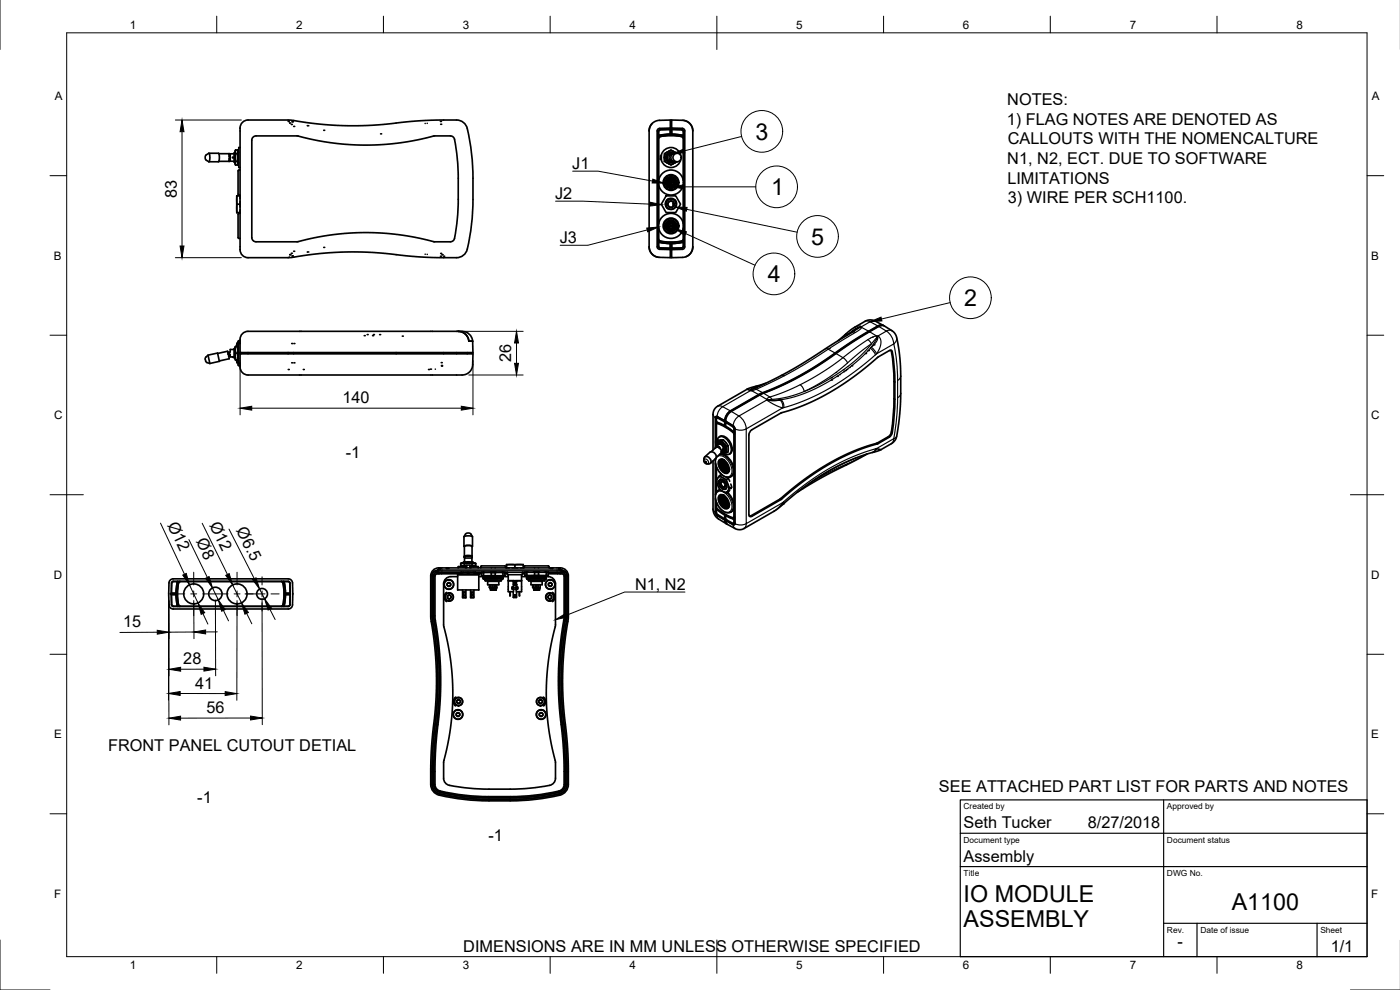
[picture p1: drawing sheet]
<svg xmlns="http://www.w3.org/2000/svg" width="420mm" height="297mm" viewBox="0 0 420 297" stroke-linecap="round" stroke-linejoin="round" font-family="sans-serif">
<defs><g id="words">
<g font-size="7">
<text x="226.7" y="41.9">3</text>
<text x="231.4" y="58.6">1</text>
<text x="243.4" y="73.4">5</text>
<text x="230.4" y="84.7">4</text>
<text x="289.4" y="91.8">2</text>
<text x="289.2" y="270.5">IO MODULE</text>
<text x="369.7" y="272.9">A1100</text>
<text x="289.2" y="278">ASSEMBLY</text>
</g>
<g font-size="4.9">
<text x="302.3" y="31.5">NOTES:</text>
<text x="302.2" y="37.4">1) FLAG NOTES ARE DENOTED AS</text>
<text x="302.4" y="43.3">CALLOUTS WITH THE NOMENCALTURE</text>
<text x="171.7" y="50.7">J1</text>
<text x="302.3" y="49.2">N1, N2, ECT. DUE TO SOFTWARE</text>
<text x="53.1" y="59.4" transform="rotate(-90 53.1 59.4)">83</text>
<text x="166.6" y="59.7">J2</text>
<text x="302.3" y="55.1">LIMITATIONS</text>
<text x="302.5" y="61">3) WIRE PER SCH1100.</text>
<text x="168" y="72.9">J3</text>
<text x="153.5" y="108.6" transform="rotate(-90 153.5 108.6)">26</text>
<text x="102.8" y="120.9">140</text>
<text x="103.8" y="137.4">-1</text>
<text x="50.2" y="157.4" transform="rotate(65 50.2 157.4)">Ø12</text>
<text x="62.7" y="157.4" transform="rotate(64 62.7 157.4)">Ø12</text>
<text x="70.8" y="159.2" transform="rotate(63 70.8 159.2)">Ø6.5</text>
<text x="58.7" y="162.4" transform="rotate(64 58.7 162.4)">Ø8</text>
<text x="190.6" y="176.9">N1, N2</text>
<text x="36.9" y="188.2">15</text>
<text x="55" y="199.2">28</text>
<text x="58.5" y="206.6">41</text>
<text x="62" y="213.9">56</text>
<text x="32.5" y="225.5">FRONT PANEL CUTOUT DETIAL</text>
<text x="281.8" y="237.5">SEE ATTACHED PART LIST FOR PARTS AND NOTES</text>
<text x="59.2" y="241">-1</text>
<text x="289.2" y="248.5">Seth Tucker</text>
<text x="326.5" y="248.5">8/27/2018</text>
<text x="146.6" y="252.2">-1</text>
<text x="289.2" y="258.5">Assembly</text>
<text x="139" y="285.7">DIMENSIONS ARE IN MM UNLESS OTHERWISE SPECIFIED</text>
<text x="353.4" y="284.1">-</text>
<text x="399.4" y="285.7">1/1</text>
</g>
<g font-size="3.5">
<text x="39" y="8.6">1</text>
<text x="88.9" y="8.6">2</text>
<text x="138.9" y="8.6">3</text>
<text x="188.9" y="8.6">4</text>
<text x="239" y="8.6">5</text>
<text x="288.9" y="8.6">6</text>
<text x="339" y="8.6">7</text>
<text x="389.1" y="8.6">8</text>
<text x="16.4" y="30">A</text>
<text x="411.7" y="30">A</text>
<text x="16.2" y="77.9">B</text>
<text x="411.5" y="77.9">B</text>
<text x="16.3" y="125.8">C</text>
<text x="411.5" y="125.8">C</text>
<text x="16.2" y="173.6">D</text>
<text x="411.5" y="173.6">D</text>
<text x="16.3" y="221.5">E</text>
<text x="411.5" y="221.5">E</text>
<text x="16.3" y="269.4">F</text>
<text x="411.5" y="269.4">F</text>
<text x="39" y="290.8">1</text>
<text x="88.9" y="290.8">2</text>
<text x="138.9" y="290.8">3</text>
<text x="188.9" y="290.8">4</text>
<text x="239" y="290.8">5</text>
<text x="288.9" y="290.8">6</text>
<text x="339" y="290.8">7</text>
<text x="389.1" y="290.8">8</text>
</g>
<g font-size="2.5">
<text x="289.2" y="242.8">Created by</text>
<text x="350.2" y="242.8">Approved by</text>
<text x="289.2" y="252.8">Document type</text>
<text x="350.2" y="252.8">Document status</text>
<text x="289.2" y="262.8">Title</text>
<text x="350.2" y="262.8">DWG No.</text>
<text x="350.2" y="279.8">Rev.</text>
<text x="360.2" y="279.8">Date of issue</text>
<text x="396.3" y="279.8">Sheet</text>
</g>
</g></defs>
<!-- layer: Visible -->
<g fill="none" stroke="#000" stroke-width=".5">
<path d="M86.8 36.2h.1M87 36.9h.1M92.2 37.7h.1M127.6 37h.1M128.2 37h.1M194.8 39.3v34.7M195.7 37l-.7 1.1-.2 1.2M201.2 38.4v-2.4a6.4 6.4 0 0 0-5.2 .8 3.2 3.2 0 0 0-1.2 2.5M201.2 38.4l-3.2 .1-.6 .2-.2 .6v34.7l.2 .6 .6 .2 3.6 .1M201.2 36.2h.4M201.2 38.4h.1M201.2 38.8l-3.3 .2-.2 .4v1.3"/>
<path d="M201.2 38.8v1.5M201.3 38.8l-3.2 .1-.5 .5v34.5l.5 .5 3.2 .1M201.3 38.8h-.1M201.3 38.8h.1M201.4 38.8l.2 .1v1.3M201.4 38.8l3.5 .2 .2 .4v1.3M201.4 38.8h-.1M201.6 38.8v1.5M201.6 38.4v-2.4a6.4 6.4 0 0 1 5.2 .8 3.2 3.2 0 0 1 1.1 2.5M201.6 38.4l3.2 .1 .5 .2 .2 .6v34.8l-.2 .5-.5 .2-3.2 .1M201.6 38.4h.1M201.6 38.4h-.4"/>
<path d="M204.6 38.9l.5 .5v34.5l-.5 .5-3.2 .1M205.2 36.1l1 .4 .9 .6 .6 1 .2 1.2M207.9 39.3v34.8M61.8 46.5l.9-.5a2.73 2.73 0 0 1 0 2.5l-1-.7-.1-.8zM62.7 46h2.9a3.1 3.1 0 0 1 0 2.5h-2.9M65.7 46.1l4.5 .1M68.8 47.6h.1M68.9 46.1h.1M68.9 46.9h.2M68.9 47.6h.2M68.9 46.1v.8M68.9 47.6v.8"/>
<path d="M68.9 46.2h.2v2.1h-.2M68.9 46.1h-.3l.2 1.2-.2 1.1h.3M68.9 46.9h-.1M68.9 48.4h.1M70.2 48.4h-4.5M70.5 45.7v3.2M70.5 48.9h.1M70.6 49.2l.1 .3M70.6 45.7v3.1M70.6 45.7l-.4 .2v2.7l.3 .3M70.6 45.7l.1 .4M70.6 45.4v.3"/>
<path d="M70.6 48.8v.4M70.7 45l-.1 .4M70.7 45h.6M70.7 49.5h.6M70.7 48.4l-.1 .4M70.7 46.1v2.3M70.7 48.4h.6M70.7 46.1h.6M71.1 58.8l.1 5zM71.2 58.8h.7M71.3 48.4l.1 .4M71.3 46.1v2.3"/>
<path d="M71.3 45l.1 .4M71.4 49.2l-.1 .3M71.4 45.7v3.1M71.4 45.7l-.1 .4M71.4 45.4v.3M71.4 48.8v.4M71.4 45.7h.3M71.4 48.9h.3M71.9 58.8h.1M71.9 58.8l.1 .8M72 44.3h-.3v6h.3M72 51l-.6 .3v7l.6 .2"/>
<path d="M76.1 41l.7-.2h12.5l5 1.2 5.4 .9 5.4 .5 5 .1 4.9-.1 5.5-.6 4.8-.8 5-1.2h4.9l.6 .2a2.04 2.04 0 0 1 .8 1.9l.8 7.4 .1 9.5-.2 5.4-.7 5.3a1.88 1.88 0 0 1-1.1 2h-5.2l-5-1.1-5.4-1-5.4-.5-5-.1-4.9 .2-5.5 .5-4.8 .9-5 1.1h-12.5a1.27 1.27 0 0 1-1.2-1.2v-29.3zM197.6 41.4l.2-.3a13.7 13.7 0 0 1 7.1 0l.2 .3M197.7 54.2l.1-13.1a13.8 13.8 0 0 1 7.1 0l.2 .3v12.8M197.7 55.3v11.9M197.9 40.6l-.2 .1M198.2 46.8h.3v1h-.3zM198.5 47.8a2.96 2.96 0 0 0 2.9 2.5 2.96 2.96 0 0 0 2.9-2.4M199.3 54.4v.7M199.4 47.3l.3 1 .4 .5M199.4 47.3v.4a.8 .8 0 0 0 .7 1.1M199.8 47.1h.3v.4h-.3M199.8 47.1v.4"/>
<path d="M199.8 47.5a1.59 1.59 0 0 0 2.5 1M199.9 58.8h2.3a.93 .93 0 0 1 1.1 .9l.6 1a.93 .93 0 0 1-.2 1.5l-.6 1a.93 .93 0 0 1-1.4 .6h-1.2a.93 .93 0 0 1-1.1-1l-.6-1a.93 .93 0 0 1 .2-1.5zM200 47.1v.3M200.1 45.7h-.1a1.06 1.06 0 0 0-.6 1.6M200.1 48.8l.6 .4M200.1 45.7l-.6 .9-.1 .7M200.4 54.8l.1 .3M200.4 54.8h.1M200.5 55.1h.1M200.6 54.3h.1M200.7 54.1l-.1 .2M200.7 45.4a.78 .78 0 0 1 1.3 0"/>
<path d="M200.7 49.2a.78 .78 0 0 0 1.3 0M200.7 45.4l-.6 .3M200.7 49.2h1.3M200.7 45.4h1.3M200.7 54v.1M200.8 55.5h.1M200.8 55.5l.2 .2M201 46.2v.4M201 48v.3M201 46.2a1.11 1.11 0 0 0-.7 1.1 1.11 1.11 0 0 0 .7 1M201 48.3l.2 .1M201 55.7h.1"/>
<path d="M201.1 56v.2a1.48 1.48 0 0 1-1-2.3 1.48 1.48 0 0 1 2.5 0 1.48 1.48 0 0 1-.9 2.3v-.2M201.1 56h.6M201.1 56.1a1.33 1.33 0 0 1-.8-2.1 1.33 1.33 0 0 1 2.2 0 1.33 1.33 0 0 1-.8 2.1M201.1 59.7l-.9 .5-.4 .8 .1 .9 .7 .7-.6-.4-.3-.7 .3-1.3a1.69 1.69 0 0 1 2.8 0l.3 1-.4 1.1-.9 .5-1.2-.2M201.1 48.1l.1 .3M201.1 46.2h-.1M201.2 46.2l-.1 .2M201.2 48.4h.1M201.2 46.2h-.1M201.2 40.3l-3.3 .3M201.2 46.2v.2M201.2 48.2v.2"/>
<path d="M201.2 46.2h.3M201.2 46.2h.1M201.2 48.4h.3M201.2 53.8h.1M201.2 54.8h.3M201.2 53.9h.3M201.2 53.8h.3M201.2 54.8h.1M201.5 54.8h.1M201.5 53.8h.1M201.5 46.2h.1M201.5 48.3v.1"/>
<path d="M201.6 40.3l3.2 .3M201.6 48.4h-.1M201.6 46.2h.1M201.6 48.4h.1M201.6 40.2v.1M201.6 40.2l3.2 .4M201.7 55.6v.1M201.7 46.1h.1M201.7 48.4h.1M201.7 46.1a1.16 1.16 0 0 0-.9 1.2 1.16 1.16 0 0 0 .9 1.1M201.9 55.5l-.2 .1M201.9 55.5h.1"/>
<path d="M201.9 55.5l-.2 .2M202 54.1h.1M202 54.1l.2 .2M202 45.4l.6 .3M202 46.1h-.3M202.1 46.1a1.35 1.35 0 0 0-2.1 1.2 1.35 1.35 0 0 0 2.1 1.1h-.4M202.2 54.3h.1M202.2 59.9l.7 1.1-.1-.4M202.3 55.1h.1M202.3 54.8v.3M202.3 46a1.59 1.59 0 0 0-2.5 1.1M202.6 45.7l.6 .3a1.37 1.37 0 0 0-1.9 1.2 1.37 1.37 0 0 0 1.8 1.3l-.5 .3"/>
<path d="M202.6 48.8l-.6 .4M202.6 45.7l.3 .3M202.9 48.5l-.3 .3M203.5 54.3v.9M204.3 46.7a2.96 2.96 0 0 0-2.9-2.4 2.96 2.96 0 0 0-2.9 2.5M204.8 40.6l.3 .1M205.1 55.3v11.9M71.1 63.7v.1M71.2 61.3h.7l.1 .8M71.2 63.8h.7M71.9 63.8h.1M72 64l-.6 .3v7l.6 .2"/>
<path d="M72 60.4l-.1 .9M72 62.9l-.1 .9M86.8 77.1h.1M92.2 75.6h.1M127.6 76.3h.1M128.2 76.3h.1M132.7 76.4h.1M140.2 74.8l1.2-6.2 .5-6.3v-10.1l-.4-6.2a34.2 34.2 0 0 0-1.8-8.6 3.3 3.3 0 0 0-2.7-1.4l-10.4 .2-13.3 1.3-7.6 .2-8.8-.4-10-1.3h-12.5a2.57 2.57 0 0 0-2.4 2.7v36a2.54 2.54 0 0 0 2.4 2.6h12.5l10-1.3 8.8-.4 7.6 .2 13.3 1.3 10.4 .2a3.3 3.3 0 0 0 3.2-2.5M194.8 74a3.2 3.2 0 0 0 3.1 3.2l3.3 .1v-2.4M194.8 74l.2 1.2 .6 1 .9 .7 1.1 .3M197.6 71.9l.4 .4M197.7 68.4v3.5l.3 .4"/>
<path d="M197.7 72.6v1.3l.2 .4 3.3 .2M197.7 72.6l.2 .1M197.9 72.7l3.3 .4M198 72.3a16.3 16.3 0 0 0 6.7 0M199.3 67.4v.7M200.4 67.8l.1 .3M200.4 67.8h.1M200.5 68.1h.1M200.6 67.3h.1M200.7 67.1l-.1 .2M200.7 67.1h.1M200.8 68.5h.1"/>
<path d="M200.8 68.5l.2 .2M201 68.7h.1M201.1 69.1h.6M201.1 69.1a.82 .82 0 0 1-1-.6 1.48 1.48 0 0 1 .7-2.1 1.48 1.48 0 0 1 2 .9 1.48 1.48 0 0 1-1.1 1.9v-.1M201.1 69.1a1.33 1.33 0 0 1-.8-2.1 1.33 1.33 0 0 1 2.2 0 1.33 1.33 0 0 1-.8 2.1M201.2 77.1h.4M201.2 74.9h.1M201.2 73.1v1.4M201.2 73.1h.1M201.2 74.5h.1M201.2 66.9h.1M201.2 67.8h.3"/>
<path d="M201.2 66.9h.3M201.2 66.8h.3M201.2 67.8h.1M201.4 74.5h-.1M201.5 67.8h.1M201.5 66.9h.1M201.6 73.1v1.4M201.6 73.1h.1M201.6 74.5h-.2M201.7 68.7h.1M201.7 68.5h.2l-.1 .2zM202 67.1h.1"/>
<path d="M202 67.1l.2 .2M202 61.6h.1M202 61v.6M202.1 61h.1M202.1 61.6h.1M202.1 61v.6M202.2 67.3h.1M202.3 68.1h.1M202.3 67.8v.3M202.3 67.8h.1M203.5 67.3v.9M204.8 72.7l-3.2 .4"/>
<path d="M205.1 68.4v3.5l-.4 .4M205.1 72.6v1.3l-.2 .4-3.3 .2M205.1 72.6l-.3 .1M205.1 71.9l-.4 .4M207.9 74.1l-.5 1.7-1.5 1.2M207.9 74.1a3.2 3.2 0 0 1-3.1 3.1l-3.2 .1v-2.4M137.5 99.4h-63.1a2.48 2.48 0 0 0-2.4 2.6v3.8M137.5 99.4l1.1 .2 1.1 .7 .7 .9 .3 1.2M137.5 99.4h.1M137.5 99.4h1a3.3 3.3 0 0 1 3.3 2.9h-1.1M137.5 99.4l1.2 .2 .9 .6 .8 1 .3 1.1M256.4 99.3l-18.3 11.4-5.3 2.8-6.6 3.2"/>
<path d="M264.5 97.6l-1.1 .3-5.5 3.3-11.5 7.8-5.5 3.3-6.2 3.3-6.7 2.8-8.8 5.1-1.1 1.1-.5 1.5M265.1 97.6l-3-1.5-1-.1-1 .2-4.4 2.5-4.1 3.5M265.2 97.7l-.6-.2-.8 .1-4.3 2.5-5.3 3.3-8.2 5.7-5.9 3.5-5.8 3-6.3 2.6-8.8 5.1-1.2 1.2-.5 1.7M61.8 107.2l.6-.6 2.9-.7 .5 2.5-2.8 .7-1.2-.6-.2-1zM62.4 106.6l.6 2.5M65.3 106.1l3-.7 .2 .9 .4 .1-.3 .3 .2 .9-3 .7M68.5 106.2a.58 .58 0 0 1 .6 .8l.6 .1M68.7 106.1h-.2M69.1 106.8l-.5 .1M69.7 107.1h.3M70 107.1h.2M70.2 104.9h-1.1v.1a.53 .53 0 0 1-.6 .7l.2 .1v.3l-.2 .1"/>
<path d="M70.5 104.4v3.2M70.5 104.4l-.3 .2v2.7l.4 .3M70.5 104.4h.1M70.6 105.3v1.3M70.6 107.2l.1 .8M70.6 105.3l.1 .7M70.6 104.7v.6M70.6 106.6v.6M70.7 106l-.1 .6M70.7 106h.6M70.7 104l-.1 .7M70.7 104h.6"/>
<path d="M70.7 108h.6M71.1 108l.1 .8zM71.2 103.1l-.1 .9zM71.2 108.8h.2M71.2 103.1h.1M71.3 104l.1 .7zM71.3 106l.1 .6M71.4 105.3v1.3M71.4 107.2l-.1 .8M71.4 105.3l-.1 .7M71.4 104.7v.6M71.4 106.6v.6"/>
<path d="M71.4 107.6h.3M71.4 104.4h.3M71.4 107.6v1.9l.6 .2M71.4 103.1v1.3M71.7 103.1v5.9h.3M72 106.2h69.9a6.4 6.4 0 0 1-.8 5.2 3.2 3.2 0 0 1-2.5 1.1h-64.2a2.48 2.48 0 0 1-2.4-2.5zM72 105.8v.4M72 102.2l-.5 .1-.1 .5M72 103l-.8-.2v.3h.8M72.2 105.8h.1M72.2 106.2h.1M72.2 105.8v.4"/>
<path d="M130.7 110.8h.1M140.2 100.9h.1M140.7 102.3h.1M140.7 102.4h1.1l.1 3.4h-69.9M141.8 105.8v.4M224.3 116.8l-9 5.1-.9 1-.4 1.4v10.7M224.3 116.8l.7 .3M229.7 115l-5.4 1.8M267.4 105.1l.6 3.8 .3 4.6-.1 9.1-.5 6a2.7 2.7 0 0 1-1.1 2.4l-3.4 2-7.1 2.4-7.1 3.5-7.4 4.8-7.4 6-9.3 5.2M211.5 137.1l1.5-1.4a1.37 1.37 0 0 1 1.6 .4 1.37 1.37 0 0 1 .2 1.5M211.6 137.1a1.33 1.33 0 0 1 1.5 .5 1.33 1.33 0 0 1-.1 1.5l-1 .1-.6-.5-.1-1.1zM214 138.3l.1 15.1 .4 1.1 .6 .8 2.9 1.8"/>
<path d="M214.7 137.6v.2M214.7 139v9.5M214.8 137.6l-1.6 1.4M215 134v.2M215 134h.1M215 133.8l.8-.5a1.28 1.28 0 0 1 1.1 1.9l-.4 .3M215 132.3v1.5M215 132l.1-4.9a11.7 11.7 0 0 1 5 2.8l.2 10.8M215.1 127.1l.1-.1a11.9 11.9 0 0 1 5 2.8l.2 .4v-.6l-.1 .1M215.1 126.7v.3M215.2 133.9v.3M215.2 133.9l-.2 .1"/>
<path d="M215.2 133.9l.1 .2M215.2 125v.3M215.3 134.1v.1M215.3 132.3h.4l-.3 .4-.2 .9zM215.3 133.7l-.4 .1-.1 .5M215.3 133.7l-.3 .3M215.3 131.9l-.5 .3v.8h.4M215.3 132.3v-.2a1.19 1.19 0 0 1 .7-1.1 1.19 1.19 0 0 1 1.3 .2 4.2 4.2 0 0 1 2 4.7 1.36 1.36 0 0 1-2.3 0M215.3 132.1l-.5 .1M215.5 125.1l-.4 .3M215.5 134.1h-.2M215.7 132.8a1.86 1.86 0 0 1 1.7 2.7h-.9h.4a1.47 1.47 0 0 0-.8-2.5l-.6 .2-.1 .3z"/>
<path d="M215.7 132.8a1.74 1.74 0 0 1 1.7 .8 1.74 1.74 0 0 1-.1 1.9M215.8 138.1a1.48 1.48 0 0 1 2.3 .6l.6 1.1a1.36 1.36 0 0 1 .2 1.4 1.36 1.36 0 0 1-1.2 .8 3.2 3.2 0 0 1-1.9-3.9zM215.8 134v.1M215.8 134l.5 .8M215.8 134l-.1 .1M215.8 134.1l-.1 .2 .8 .8v.7l-1.5 1.5M215.8 134.1v.3M215.8 134.1l-.8 .1-1.6 1.3M215.9 131.1a2.4 2.4 0 0 1 3.2 1.6 2.4 2.4 0 0 1-.2 3.6M216 138.9l.5 1.5 1 1.1M216 136.3a4.3 4.3 0 0 1 4.2 4 2.12 2.12 0 0 1-1.2 2.9h-.7l-.9-.3-1.5-1.3-1.1-2v-2M216.2 132.3h-.5"/>
<path d="M216.2 132.3l.9 .5M216.2 138.8l.5 1.5 1 1.1M216.4 138.7l.1 .6M216.4 137.9l-.4 1 .4 1.5 1 1.1 1.1 .1M216.5 139.3v-.6a1.06 1.06 0 0 1 1.8 .7l.1 .4a.8 .8 0 0 1 .1 .8 .8 .8 0 0 1-.8 .4M216.5 139.4l-.1-.9 .2-.6-.3 .6 .2 1.1M216.5 137.9l-.3 1 .4 1.4 1 1.1 1 .2M216.5 135.7l.6 .2M216.5 135.5h.1M216.7 132.2l-.5 .1M216.7 132.2l.4 .6M216.7 137.9l-.2 .7"/>
<path d="M216.7 138.5h.1M216.8 139.4l.1 .2M216.8 137.9l-.1 .6zM216.9 134.8v.2zM216.9 138.4h.1M216.9 138.8l.2 .3M216.9 137.9v.5M217 137.9l-.1 .5M217.1 138.3h.1M217.1 137.9l-.1 .4M217.1 132.8l.4 .5M217.1 132l-1.8 .3"/>
<path d="M217.1 132l1.4 1.7M217.1 132l-.4 .2M217.1 137.9v.4M217.2 138v.2M217.2 138.2h.1M217.3 138a1.02 1.02 0 0 0-1.3 .2 1.02 1.02 0 0 0-.1 1.3l.7 1.4a1.17 1.17 0 0 0 1.2 .8 1.17 1.17 0 0 0 1.1-.9M217.4 138.1h.1M217.4 138.1l-.6 .4M217.5 139.6l.1 .2M217.5 138.9l.1 .2M217.5 126.6v1.1M217.5 133.3l.6 .6"/>
<path d="M217.5 135.9h-.4M217.5 133.3a1.74 1.74 0 0 1 0 2.6M217.5 126.2l-2.3-1.2h-.4l-.1 9.4M217.6 126.1l-.1 .1M217.6 126.2h.2M217.6 126.5l-2.5-1.1-.1 1.3 2.5 1M217.6 126.5l.3 .1-.1 .1M217.6 126.5l-.1 1.2M217.8 126.4l2.2 1.3 .6 1-.1 28.7h-.5l-2.2-1.2M217.8 126.4h.1M217.8 126.4l.5-1.7 1.2-1.3 8.8-5 6.6-2.8 6.3-3.3 5.4-3.3 11.9-8 5.2-3.1 1.4-.2 3 1.8 1 1.6 1.1 7.6 .1 10.5-.4 6.4-1 5.9-1 1.4-3.5 2M217.8 126.7l2.3 1.5 .2 1.5-2.5-1.8z"/>
<path d="M217.8 132.8l.2 .2M218 139.4l.1 .2M218.1 135.8l-.6 .1M218.1 133.9v1.9M218.5 133.7v1.9l-.4 .2M218.5 133.7l-.4 .2M225.4 129.2l9.1-5.3 7.4-2.6 7.1-3.5 7-4.6 7.4-6 3.8-2.1 .6 .4 .7 7.2v9l-.6 7.1a2.7 2.7 0 0 1-1 2.4l-3.5 1.9-7 2.4-7.4 3.7-7.1 4.6-7.4 6-9.2 5.2-.5-.2v-.4v-23.9zM260.2 136.2l-13 6.8-7.9 4.7M263 134.6l1.4 .3M264.4 134.9l-8.7 3-7.1 3.5-7.4 4.9-8.3 6.7-9.8 5.7-1.2 .2-1.1-.2-2.7-1.6-.3-.9M214.7 149.6l.2 4.7 2.6 1.8M215 150.7l.1 1.7a13.6 13.6 0 0 0 5 3l.2-3.1"/>
<path d="M215 152.7l.2 1.5 2.4 1.4M215 140.1v3.9M215 144.4v3.3M215 152.7l2.5 1.8M215.1 152.6l2.5 1.9M215.1 152.5v.1M215.1 152.6l-.1 .1M215.8 148.7a1.48 1.48 0 0 1 2.3 .7l.6 1a1.36 1.36 0 0 1 .2 1.5 1.36 1.36 0 0 1-1.2 .8 3.2 3.2 0 0 1-1.9-4zM216 142.7l1.6 1a1.21 1.21 0 0 1 .8 1.3l.4 1a.98 .98 0 0 1-.4 1.4l-.3 .3a.36 .36 0 0 1-.3 .3 .36 .36 0 0 1-.4-.3l-1.4-.9-.9-2.2-.1-.5zM216 149.5l.5 1.5 1 1.2M216.1 144.1a1.7 1.7 0 0 1 1.9 2.3 .92 .92 0 0 1-1 .3 .92 .92 0 0 1-.7-.7l-.4-1.2zM216.1 146.9l-.9 .5-.5 .9v1.2l.4 1.5 .9 1.4 1 .9 1.1 .5h1a2.03 2.03 0 0 0 1.1-2.8l-.7-1.8-1.1-1.4"/>
<path d="M216.2 149.4l.5 1.6 1 1.1M216.2 144.1a1.71 1.71 0 0 1 1.6 .8 1.71 1.71 0 0 1 0 1.8M216.2 144l-.2 .3M216.4 149.3l.1 .6a.71 .71 0 0 1 .5-.9 1.91 1.91 0 0 1 1.3 2.6l-.6 .1M216.4 146.2l.8 .6M216.5 144.5a1.16 1.16 0 0 1 1 1.7 1.16 1.16 0 0 1-1-1.7zM216.5 150l-.1-.8 .2-.7-.3 .7 .2 1M216.5 148.5l-.3 1 .4 1.4 1 1.1 1 .2M216.5 149.2v.1M216.6 142.4l-.6 .3M216.7 148.5l-.2 .9zM216.7 146.4l.3 .3"/>
<path d="M216.8 150l.1 .2M216.8 143.9l-.6 .1-.3 .5v.8l.5 .9-.7-1.4 .1-.6 .3-.4a1.47 1.47 0 0 1 1.8 1.3l.2 1.1-.4 .6-.9-.2-.8-1.1M216.8 148.5l-.1 .6M216.9 149h.1M216.9 149.5l.2 .2M216.9 148.5v.5M217 148.5l-.1 .5M217 144.6l-.2-.1a.87 .87 0 0 0-.2 1.1 .87 .87 0 0 0 1 .4l.1-.3M217 151.2l.8 .8 .8 .1-.7-.1-.7-.6M217 140.6l.8 .7 .8 .2-.7-.2-.7-.6M217.1 148.9h.1M217.1 148.6l-.1 .3"/>
<path d="M217.1 148.6v.3M217.1 150.7l.2 .3M217.1 140.1l.2 .2M217.2 151.4l.4 .2M217.2 140.7l.4 .3M217.2 151.4h.1M217.2 140.7l.1 .1M217.2 151.4l-.6-1a.77 .77 0 0 1 .2-1.2 .77 .77 0 0 1 1.1 .6l.3 .7a.71 .71 0 0 1 .1 .8 .71 .71 0 0 1-.7 .3M217.2 140.7l-.6-.9a.77 .77 0 0 1 .2-1.2 .77 .77 0 0 1 1.1 .6l.3 .7a.71 .71 0 0 1 .1 .7 .71 .71 0 0 1-.7 .4M217.2 148.6v.2M217.2 148.8v-.2a1.01 1.01 0 0 0-1.2 .2 1.01 1.01 0 0 0-.1 1.3l.7 1.4a1.17 1.17 0 0 0 1.2 .9 1.17 1.17 0 0 0 1.1-1M217.2 151.4l.7 .6"/>
<path d="M217.2 140.8l.7 .5M217.2 148.8h.1M217.3 151.4h.1M217.3 140.8h.1M217.4 148.7h.1M217.4 148.7l-.6 .4M217.5 150.2l.1 .3M217.5 149.5l.1 .2M217.5 154.5v1.2M217.5 156l.4 .1M217.5 156.1l.2 .7 .4 .4M217.6 151.6l.1 .1"/>
<path d="M217.6 151.6h.1M217.6 141h.1M217.6 156l.3 .8M217.6 156h.1M217.6 155.6l.2 .1M217.6 154.5h-.1M217.6 154.5v1.1M217.8 151.7l.9 .4M217.8 141.1l.9 .3-.9-.3 .2 .1M217.8 146.7h-.1M217.8 151.1l.1 .2M217.8 140.5l.1 .2"/>
<path d="M217.8 156.2h.1M217.8 154.7l2.6 1M217.8 154.7v1.1l2.3 1.3 .2-1.3M217.8 154.7l2.5 1.1M218 150.1l.1 .2M218 151.8l-.2-.1 .9 .3M218.1 156l-.3 .2M218.1 151.7l.7 .2zM218.1 141.1l.7 .2M218.1 150.8l.1 .2M218.1 140.1l.1 .3M218.1 143.2l.5 .4"/>
<path d="M218.1 151.7h.1M218.1 141.1h.1M218.3 141l.5 .2-.4-.2M218.4 151.6l.4 .2M218.5 151.5l.3 .2zM218.5 140.9l.3 .1zM218.5 152.3l-1-.2-1.1-1.1-.4-1.4 .4-1-.4 1 .4 1.4 1 1.1 1.1 .2M218.5 151.5h.1M218.5 140.9h.1M218.6 143.6l.4 .8M218.6 143.6l-.6 .3M218.7 140.8l.2 .1"/>
<path d="M218.7 151.4h.1M218.7 140.8h.1M218.8 151.3h.1M218.8 140.7h.1M218.9 151.5l-.2-.1 .2 .1M218.9 151.3l-.6 .3 .5 .2M218.9 140.6l-.7 .4M219 147.1l-1 .9M219 146.5l.6-.3-.3 .4M219.3 145.2l.3 1M220.2 155.4l.2-.3v.6M220.2 157l.4 .2"/>
<path d="M220.3 141.6v9.7M220.4 155.7l-.1 .1M220.6 156.9l-.5 .1M51 174.2l1-.5h34.5a1.27 1.27 0 0 1 1.3 1.2v6.6a1.27 1.27 0 0 1-1.3 1.2h-34.5a1.27 1.27 0 0 1-1.3-1.2v-6.6zM51.4 178.2l.1 3.3 .5 .5h34.5l.5-.5 .1-3.3M51.4 178.2l.1-3.3 .5-.5h34.5l.5 .5 .1 3.3M51.4 178.2h.1M51.4 178.2v.2M51.4 178.4l.2 3.3 .4 .2h1.3M51.4 178.4h1.5M52.8 178h-1.4h1.5M52.8 178h.1"/>
<path d="M52.9 178.4h-.1M52.9 178.4l.3 3.2M53.2 174.8l-.4 3.2M53.2 174.8l-.3 3.2M53.3 174.5h-1.3l-.5 .4M53.3 174.5l-.1 .3M53.6 174.8a16.3 16.3 0 0 0 0 6.7M53.6 174.8l.4-.3h30.5l.4 .3M54 174.5l-.4 .3M84.5 174.5l.4 .3M84.9 174.8a16.3 16.3 0 0 1 0 6.7M85.2 174.5h1.3l.4 .2 .2 3.3"/>
<path d="M85.2 174.5l.1 .3M85.3 174.8l.4 3.2M85.7 178.4h1.4M85.7 178h1.4M85.7 178.4h.1M85.7 178.4l-.4 3.2M85.7 178.4h1.4l-.1 3.1-.5 .4h-1.3M85.7 178h.1M87.1 178h.1M87.1 178v.2M87.1 178.4h.1M87.1 178.2v.2"/>
<path d="M87.1 178.2h.1M129.7 172.6v12.2M130.2 172.6v12.2M130.8 171.8h.1M130.8 171.8l-.4 .3-.2 .5M130.8 171.2l-.9 .7-.2 .7M130.8 171.2v.6M130.8 171.2l-.7 .4-.4 1M131.3 171h37.3v.7h-.4v.5h.7l.4 .7v12.3l-1.3 9.9-.4 9.6 .2 7 1.4 15.1 .1 8.6-.4 1.2a3.1 3.1 0 0 1-2.4 1l-4.8 .8-6.1 .6h-10.1l-6.1-.4a33.8 33.8 0 0 1-8.1-1.7l-.6-.6-.2-.9 .1-7.3 .3-6 1.1-10.4 .3-7.7-.4-8.9-1.4-9.9v-12.3l.5-.7h.7v-.5h-.4zM131.3 171v.7h37.2v-.7M131.7 170.4v.6M131.7 170.4a2.39 2.39 0 0 0-2.4 2.4v12.4l1.3 10 .4 9.5-.3 7.5-1.2 12.8-.2 10.4a3.6 3.6 0 0 0 3.7 3.5l5 .8 6.2 .5 10.2 .1 6.2-.4a34.1 34.1 0 0 0 8.6-1.8 3.3 3.3 0 0 0 1.4-2.7l-.2-10.4-1.3-12.8-.3-7.5 .5-9.5 1.3-10v-12.4a2.39 2.39 0 0 0-2.4-2.4v.6"/>
<path d="M131.7 170.4h.4M131.7 172.2h6.8M131.7 171.7h6.7M133.7 174.3l1-.4a1.46 1.46 0 0 1 1.3 2.2 1.46 1.46 0 0 1-2.5 0l-.2-.9zM134 170.4h31.9M134 170.4h-1.9v.6M134 170.4v.2h.7M134 177.7a1.59 1.59 0 0 0 0 2.8M137.3 177h.1M137.3 173a3.8 3.8 0 0 0-3.5 .6l-.7 1.6v12.5l1.3 5.6 .8 4.8 .6 5.4 .1 4.9-.2 5.4-.5 4.9-.9 4.8-1.2 5.1v4.9l.5 1.4a3 3 0 0 0 2.4 .9l4.3 .6 4.3 .3 9.6 .1 4.3-.3a28.7 28.7 0 0 0 7.4-1.3l.7-1.2 .1-5.4-1.3-5.7-.8-4.8-.5-5.4-.2-5.4 .3-4.8 .5-4.9 .8-4.8 1.2-5.1v-12.5a2.27 2.27 0 0 0-2.8-2.2M137.3 172.4h6.4M137.3 172.4v4.6"/>
<path d="M138.3 169.6l.3 .1M138.3 169.1v.5M138.3 171.7h.3zM138.6 169l-.3 .1M138.6 171.7h.3M138.6 169.7h.3M138.6 169h.3M138.8 179.1v.3h1v-.3M138.8 177v2.1h1v-2.1M138.9 168.8h1.4M138.9 168.8v.2M138.9 169.7v.3"/>
<path d="M138.9 171.7v.1M138.9 171.7h1.6M138.9 169.7h1.1zM138.9 169h3.2M138.9 169l.5 .1M139 177.6h.6v1h-.6zM139 177.8h.6M139.2 171.7h-.3M139.2 161v2.9M139.4 169.1h2.3M139.4 169.1v.5M139.4 164l-.2-.1a3.1 3.1 0 0 1 2.6 0l-.1 .1"/>
<path d="M139.4 167.2h.1M139.4 166.9h2.3M139.4 166.9l1.1-.2 1.2 .2M139.4 166.9v.3M139.4 168.6v-4.7a2.78 2.78 0 0 1 2.3 0l-.1 4.7M139.4 167.1h.1M139.4 166.9v.2M139.4 166.9l.1 .5h2.1v-.5v.2M139.6 171.7h.9M139.7 170h-2.2v.4M139.8 160.2l.4-.3 .8 .1 .8 1a3.1 3.1 0 0 0-2.6 0zM140 170.4v-.9h1v.9"/>
<path d="M140 170h-.3v.4M140.2 166.9h.7M140.3 171.8h-1.8v.5M140.3 171.7v.6M140.3 168.6h-1.1l-.3 .2M140.3 168.6h.4M140.3 168.6v.4M140.5 171.7h1.6M140.7 168.8h1.4M140.7 171.8h1.8v.5M140.7 168.6h1.2l.2 .4M140.7 171.7v.6"/>
<path d="M140.7 168.6v.4M141 170h.3v.4M141.2 179.1v.3h1v-.3M141.2 177v2.1h1v-2.1M141.3 170h2.2v.4M141.4 171.7h-.9M141.4 177.6h.6v1h-.6zM141.4 177.8h.6M141.6 167.1h.1M141.6 167.2h.1M141.7 166.9v.3M141.7 167.2h.1"/>
<path d="M141.7 169.6l-.7 .1h1.1M141.7 169.6l.4 .1M141.7 169.1v.5M141.8 161v2.9M141.8 171.7h.3M142.1 169l-.4 .1M142.1 171.7h.3M142.1 169.7h.3M142.1 169h.3M142.1 169.7v.3M142.1 171.7v.1M142.4 171.7h.3z"/>
<path d="M142.4 169l.4 .1M142.5 172.2h2M142.6 171.7h2.5M142.8 169.6l-.4 .1M142.8 169.1v.5M143.7 172.4v4.6h-6.3M143.7 173h1.5M144.3 170.4l.2-.6h7l.3 .6M144.5 172.7h.1M144.5 172.7h.6M144.5 172.7h.9M144.5 171.8h.6"/>
<path d="M144.5 171.8v.9M145 173.6h5.9zM145 172.9h.1M145 173.1v.1M145 173.4h.1M145 172.9l.2 .1M145 173.2h.2M145 173.4l.2 .1M145.1 171.7h.1M145.1 172.7h2M145.1 171.8v.9M145.2 172.7h.1"/>
<path d="M145.2 173.5l-.2 .1M145.2 172.7v.1M145.2 173h.1M145.2 173.2v.1M145.2 173.5h.1M145.2 172.8l-.2 .1M145.2 173l-.2 .1M145.2 173.3l-.2 .1M145.4 171.7l-.9 .1M145.4 171.7l-.3 .1M145.4 171.7h1.7M145.6 174.2h4.9"/>
<path d="M145.6 173.7v.5M146.3 174.4h3.4v1h-3.4zM146.5 174.3v.1M146.8 175.4v.8l.5 .8M147.1 171.7l.3 .1M147.1 172.7h1.8M147.1 171.7h1.8M147.2 175.4v1M147.3 177v-.8l.3 .3 .1 .5M147.3 177h.1M147.4 177l-.1-.7 .3 .7M147.4 177h.2"/>
<path d="M147.4 172.7h-.3M147.4 172.7h1.2M147.4 171.8h1.2M147.4 171.8v.9M147.6 177h.1M147.7 177h.1M147.7 175.4v1.6M147.7 172.7l-2.5 .1M147.8 175.4l.1 1.6M148 176.9l-.1 .1M148 177v-.5l.3-.3 .1 .8M148 177h.1"/>
<path d="M148 175.4v1.6M148 177l.3-.7v.7M148 177h.3M148.3 177h.1M148.5 175.4l-.1 1.6M148.6 171.7h-3.4M148.6 177h.1M148.6 175.4v1.6M148.6 172.7h.3M148.6 171.8v.9M148.6 177l.2-.5 .3-.3-.2 .8M148.7 177l.3-.7-.1 .7"/>
<path d="M148.7 177h.2M148.9 171.7l-.3 .1M148.9 172.7h1.7M148.9 171.7h1.7M149.1 175.4v.9M149.6 174.3v.1M150.5 173.7v.5M150.6 171.7l.3 .1M150.6 171.7l.9 .1M150.6 172.7h.9M150.8 173.6h.1M150.8 173.6l.1-.1-5 .1"/>
<path d="M150.8 172.9l.1-.1-5.9 .1M150.8 173.1l.1-.1-5.9 .2M150.8 173.4l.1-.1-5.9 .1M150.8 172.9l-5.6 .1M150.8 173.1l-5.6 .1M150.8 173.4l-5.6 .1M150.8 171.7h-3.1M150.8 171.7h1.5M150.8 172.9l.1 .1M150.8 173.2h.1M150.8 173.4l.1 .1M150.8 173.2l-5.6 .1"/>
<path d="M150.8 171.7h.1M150.8 173.1v.1M150.8 173.4h.1M150.9 172.7v.1M150.9 172.7h.1M150.9 172.8l-5.9 .1M150.9 173h.1M150.9 173.2v.1M150.9 173l-5.9 .1M150.9 173h-5.7M150.9 173.3l-5.9 .1M150.9 173.5l-5.9 .1"/>
<path d="M150.9 173h1.6M150.9 172.7h-.3M150.9 172.7h.6M150.9 171.8h.6M150.9 171.8v.9M151.5 172.7h.1M151.5 171.8v.9M151.5 172.2h.8M152 170.3l.9 .1M152 170.3v.1M152 169.5v.8M152.3 171.7v.7h4.5v-.7"/>
<path d="M152.5 174.2h4M152.5 172.4v5.1h1.6v-.8h-.4v-.5h.4v-1.9h-1.6M152.7 174.2v.1M153 177.5v1.3l.1-1.3M153.7 176.7h.2M153.7 176.2h.1M153.9 176.7h.1M153.9 177.5l.2 1.8h.8l.2-1.8M154 176.2v.5M154.1 176.2h-.4v.5M154.1 176.2l-.1 .1M154.1 176.2v.1"/>
<path d="M154.1 174.2v1.3l.2-.1M154.1 174.3h.2M154.1 176.2v.7zM154.3 175.4l-.1 .1M154.3 174.2h.1M154.3 174.5v.1M154.3 174.4v.2M154.3 174.6v.8M154.5 170.3l.9 .1M154.5 170.3l-.8 .1M154.5 169.5v.8M154.8 175.4l.1 .1"/>
<path d="M154.8 175.4v.1M154.8 174.2h.1M154.8 174.5v.1M154.8 174.3h.1M154.8 174.4v.2M154.8 174.6v.8M154.9 175.5h.1M154.9 176.2v.7zM154.9 174.2v1.3M155 176.2l-.1 .1M155 176.2h.4v.5h-.3M155 176.2l.1 .4"/>
<path d="M155 176.2v.5M155.1 176.6v.1M155.1 176.7h.3M155.8 177.5v1.3l.1-1.3M156.3 174.2v.1M156.5 172.4v5.1h-1.6v-.8h.5v-.5h-.5v-1.9h1.6M156.5 173h1.7M156.8 171.7h.7M156.8 172.2h.7M157 169.4h-5l2.5 .1M157 169.4h.1M157 169.4l-2.5 .1"/>
<path d="M157 170.3v.1M157 170.3l-.8 .1M157 169.5v.8M157.3 170.4l.2-.6h7l.3 .6M157.5 172.7h.6M157.5 172.7h.9M157.5 171.7h.6M157.5 171.7h.9h-.3M157.5 171.7v1M158.1 173.6h5.8h-5M158.1 173.6h.8M158.1 172.9h.1"/>
<path d="M158.1 173.1v.1M158.1 173.4h.1M158.1 172.9l.1 .1M158.1 173.2v.2M158.1 173.4v.2M158.1 171.7h.1M158.1 172.7v.2M158.1 172.7h.3M158.1 171.7v1M158.2 173h.1M158.2 173l-.1 .1M158.4 172.7h1.7"/>
<path d="M158.6 174.2h4.9M158.6 173.7v.5M159.4 174.4h3.3v1h-3.3zM159.5 174.3v.1M159.9 175.4v.8l.4 .8M160.1 172.7h-1.9M160.1 172.7h1.8M160.1 171.7h1.8h-.3M160.1 171.7h.3M160.2 175.4v1M160.3 177v-.8l.3 .3 .1 .5M160.3 177h.1"/>
<path d="M160.4 177h.2M160.4 177l-.1-.7 .3 .7M160.4 172.7h1.2M160.4 171.7h1.2M160.4 172.7h-.3M160.4 171.7v1M160.6 177h.1M160.7 177h.1M160.7 175.4v1.6M160.8 175.4l.1 1.6M161 176.9l-.1 .1M161 177v-.5l.3-.3 .1 .8"/>
<path d="M161 175.4v1.6M161 177h.1M161 177h.3M161 177l.3-.7v.7M161.3 177h.1M161.5 175.4l-.1 1.6M161.6 171.7h-1.5M161.6 177h.1M161.6 175.4v1.6M161.6 172.7h.3M161.6 171.7v1M161.6 177l.2-.5 .3-.3-.2 .8"/>
<path d="M161.7 177h.2M161.7 177l.3-.7-.1 .7M161.9 172.7h1.7M162.1 175.4v.9M162.6 174.3v.1M163.4 171.7h.4M163.4 172.7l-5.2 .1M163.5 173.7v.5M163.8 173.6h.1M163.8 173.6l.1-.1-5 .1M163.8 172.9l.1-.1-5.8 .1M163.8 173.1l.1-.1-5.8 .2"/>
<path d="M163.8 173.4l.1-.1-5.8 .1M163.8 172.9l-5.6 .1h5.7M163.8 173.1l-5.6 .1M163.8 173.4l-5.6 .1M163.8 172.9l.1 .1M163.8 173.2h.1M163.8 173.4l.1 .1M163.8 171.7h.1M163.8 173.1v.1M163.8 173.4h.1M163.9 172.8h.1M163.9 173h.1"/>
<path d="M163.9 173.2v.1M163.9 172.8l-5.8 .1M163.9 173l-5.8 .1M163.9 173.3l-5.8 .1M163.9 173.3h-5.7M163.9 173.5l-5.8 .1M163.9 173.5h-5.7M164 172.7h.5M164 171.7h.5M164 172.7h-.4M164 171.7h-.4h.9M164 171.7v1"/>
<path d="M164.1 174.3l1-.4 1 .4 .5 .9-.3 1.1a1.46 1.46 0 0 1-2.1 .2 1.46 1.46 0 0 1-.1-2.2zM164.5 172.7h-.9M164.5 172.2h3.7M164.5 171.7h3.7M164.5 171.7v1M165.8 177.7a1.59 1.59 0 0 1 0 2.8M165.9 170.4h1.8v.2M165.9 170.4l-.1 .2h-.7M167.7 170.4h.5M167.7 170.6h.1M167.7 170.6l.1 .4M169 171.2l.7 .4 .5 1"/>
<path d="M169 171.2v.6M169 171.2l1 .7 .2 .7M169 171.8h.1M169 171.8l.5 .3 .2 .5-.1 12.2M170.2 172.6v12.2M53.2 181.6l.1 .3M53.6 181.6l.4 .3M53.6 181.5l.4 .4h30.5l.4-.4M84.9 181.6l-.4 .3M85.3 181.6l-.1 .3M129.7 184.8l1.3 10.4 .4 9.5-.3 7.6-1.2 12.1-.2 7.1M130.2 184.8l.1 1.5"/>
<path d="M130.3 186.3l1.2 9.5 .4 8.9-.3 7-1.3 13.7-.1 10a2.39 2.39 0 0 0 1.8 2.3M169.7 184.8l-1.4 10.3-.4 8.9 .2 6.4 1.3 13 .2 8.1M169.7 184.8l-1.3 10.3-.5 8.9 .2 6.4 1.3 13 .3 8.1M170.2 184.8l-1.4 10.4-.4 8.8 .2 6.4 1.2 12.7 .4 8.4M170.2 184.8l-1.3 10.4-.5 8.8 .2 6.4 1.3 12.7 .3 8.4M136.4 213.4a1.46 1.46 0 0 1 2.2 .1 1.46 1.46 0 0 1-.5 2.2 1.46 1.46 0 0 1-2.1-1v-.7zM136.8 209.1a1.59 1.59 0 0 0-.1 2.7M161.2 213.5a1.46 1.46 0 0 1 2.3-.1l.3 .9-.2 .9a1.46 1.46 0 0 1-2.1 .4 1.46 1.46 0 0 1-.3-2.1zM163 209.1a1.59 1.59 0 0 1 .1 2.7M129.7 231.5v3.9M129.7 235.4a3.2 3.2 0 0 0 3.4 3.1l7.4 1.1 6.2 .3M129.7 235.4a3.2 3.2 0 0 0 3.4 3l7.4 1.2 6.2 .3"/>
<path d="M146.7 239.9h6.4M167.8 237.7l-4.8 .9-5 .6-11.3 .2-7.4-.5-7.3-1.2M167.8 237.7l-4.8 .9-5 .6-11.3 .2-7.4-.4-7.3-1.3M169.6 231.5l.1 3.9a2.39 2.39 0 0 1-1.9 2.3M170.2 231.5v3.9M170.2 235.4a3.2 3.2 0 0 1-3.5 3l-7.4 1.2-6.2 .3M170.2 235.4a3.2 3.2 0 0 1-3.5 3.1l-7.4 1.1-6.2 .3"/>
<circle cx="69.9" cy="47.3" r=".13"/>
<circle cx="200.4" cy="54.9" r=".29"/>
<circle cx="200.4" cy="54.9" r=".14"/>
<circle cx="200.6" cy="54.2" r=".29"/>
<circle cx="200.6" cy="54.2" r=".14"/>
<circle cx="200.9" cy="55.6" r=".29"/>
<circle cx="200.9" cy="55.6" r=".14"/>
<circle cx="201.4" cy="54.8" r="3.8"/>
<circle cx="201.4" cy="54.8" r="2.37"/>
<circle cx="201.4" cy="54.8" r="2.13"/>
<circle cx="201.4" cy="53.8" r=".29"/>
<circle cx="201.4" cy="54.8" r=".29"/>
<circle cx="201.4" cy="54.8" r=".14"/>
<circle cx="201.4" cy="53.8" r=".14"/>
<circle cx="201.4" cy="54.8" r="1.75"/>
<circle cx="201.8" cy="55.6" r=".29"/>
<circle cx="201.8" cy="55.6" r=".14"/>
<circle cx="202.1" cy="54.2" r=".29"/>
<circle cx="202.1" cy="54.2" r=".14"/>
<circle cx="202.3" cy="54.9" r=".29"/>
<circle cx="202.3" cy="54.9" r=".14"/>
<circle cx="203.2" cy="47.3" r="1.26"/>
<circle cx="200.4" cy="68" r=".29"/>
<circle cx="200.4" cy="68" r=".14"/>
<circle cx="200.6" cy="67.2" r=".29"/>
<circle cx="200.6" cy="67.2" r=".14"/>
<circle cx="200.9" cy="68.6" r=".29"/>
<circle cx="200.9" cy="68.6" r=".14"/>
<circle cx="201.4" cy="67.8" r="3.8"/>
<circle cx="201.4" cy="67.8" r="2.37"/>
<circle cx="201.4" cy="67.8" r="2.13"/>
<circle cx="201.4" cy="61.3" r="1"/>
<circle cx="201.4" cy="61.3" r=".9"/>
<circle cx="201.4" cy="66.8" r=".29"/>
<circle cx="201.4" cy="67.8" r=".29"/>
<circle cx="201.4" cy="67.8" r=".14"/>
<circle cx="201.4" cy="66.8" r=".14"/>
<circle cx="201.4" cy="61.3" r="1.53"/>
<circle cx="201.4" cy="67.8" r="1.75"/>
<circle cx="201.8" cy="68.6" r=".29"/>
<circle cx="201.8" cy="68.6" r=".14"/>
<circle cx="202.1" cy="67.2" r=".29"/>
<circle cx="202.1" cy="67.2" r=".14"/>
<circle cx="202.3" cy="68" r=".29"/>
<circle cx="202.3" cy="68" r=".14"/>
<circle cx="216.8" cy="139.5" r=".22"/>
<circle cx="216.9" cy="139" r=".22"/>
<circle cx="217.4" cy="139.8" r=".22"/>
<circle cx="217.4" cy="139" r=".22"/>
<circle cx="217.9" cy="139.6" r=".22"/>
<circle cx="216.8" cy="150.2" r=".22"/>
<circle cx="216.9" cy="149.6" r=".22"/>
<circle cx="217.1" cy="150.9" r=".22"/>
<circle cx="217.1" cy="140.3" r=".22"/>
<circle cx="217.4" cy="149.7" r=".22"/>
<circle cx="217.4" cy="150.4" r=".22"/>
<circle cx="217.7" cy="151.3" r=".22"/>
<circle cx="217.7" cy="140.6" r=".22"/>
<circle cx="217.9" cy="150.2" r=".22"/>
<circle cx="218.1" cy="140.3" r=".22"/>
<circle cx="218.1" cy="150.9" r=".22"/>
<circle cx="58.1" cy="178.2" r="3"/>
<circle cx="64.6" cy="178.2" r="2"/>
<circle cx="71.1" cy="178.2" r="3"/>
<circle cx="78.7" cy="178.2" r="1.63"/>
<circle cx="134.7" cy="175.4" r="1.38"/>
<circle cx="134.7" cy="175.4" r=".57"/>
<circle cx="134.7" cy="175.4" r=".53"/>
<circle cx="134.8" cy="179.1" r="1.19"/>
<circle cx="134.8" cy="179.1" r=".55"/>
<circle cx="134.8" cy="179.1" r=".57"/>
<circle cx="134.8" cy="179.1" r="1.25"/>
<circle cx="154.5" cy="178.8" r=".3"/>
<circle cx="165" cy="179.1" r="1.19"/>
<circle cx="165" cy="179.1" r=".57"/>
<circle cx="165" cy="179.1" r=".55"/>
<circle cx="165" cy="179.1" r="1.25"/>
<circle cx="165.1" cy="175.4" r="1.38"/>
<circle cx="165.1" cy="175.4" r=".53"/>
<circle cx="165.1" cy="175.4" r=".57"/>
<circle cx="137.5" cy="214.4" r="1.38"/>
<circle cx="137.5" cy="214.4" r=".57"/>
<circle cx="137.5" cy="214.4" r=".53"/>
<circle cx="137.6" cy="210.5" r="1.19"/>
<circle cx="137.6" cy="210.5" r=".57"/>
<circle cx="137.6" cy="210.5" r=".55"/>
<circle cx="137.6" cy="210.5" r="1.25"/>
<circle cx="162.2" cy="210.5" r="1.19"/>
<circle cx="162.2" cy="210.5" r=".55"/>
<circle cx="162.2" cy="210.5" r=".57"/>
<circle cx="162.2" cy="210.5" r="1.25"/>
<circle cx="162.4" cy="214.4" r="1.38"/>
<circle cx="162.4" cy="214.4" r=".53"/>
<circle cx="162.4" cy="214.4" r=".57"/>
</g>
<g fill="#000">
<circle cx="86.5" cy="36.5" r=".25"/>
<circle cx="86.9" cy="36.9" r=".25"/>
<circle cx="87.4" cy="37.3" r=".25"/>
<circle cx="87.6" cy="36.5" r=".25"/>
<circle cx="87.7" cy="36.5" r=".25"/>
<circle cx="88.1" cy="37.9" r=".25"/>
<circle cx="92.4" cy="37.7" r=".25"/>
<circle cx="97.2" cy="39.1" r=".25"/>
<circle cx="132.2" cy="36.4" r=".25"/>
<circle cx="132.3" cy="37.3" r=".25"/>
<circle cx="114.2" cy="40.2" r=".25"/>
<circle cx="86.9" cy="76.4" r=".25"/>
<circle cx="87" cy="76.4" r=".25"/>
<circle cx="87.4" cy="76" r=".25"/>
<circle cx="87.6" cy="76.8" r=".25"/>
<circle cx="87.7" cy="76.8" r=".25"/>
<circle cx="88.1" cy="75.4" r=".25"/>
<circle cx="92.4" cy="75.6" r=".25"/>
<circle cx="97.2" cy="74.2" r=".25"/>
<circle cx="132.2" cy="76.9" r=".25"/>
<circle cx="132.3" cy="76" r=".25"/>
<circle cx="132.7" cy="76.4" r=".25"/>
<circle cx="133.1" cy="76.9" r=".25"/>
<circle cx="86.5" cy="110.9" r=".25"/>
<circle cx="87.5" cy="108.9" r=".25"/>
<circle cx="87.5" cy="103.1" r=".25"/>
<circle cx="88.2" cy="103.1" r=".25"/>
<circle cx="88.2" cy="108.9" r=".25"/>
<circle cx="91" cy="110.9" r=".25"/>
<circle cx="109.3" cy="100.7" r=".25"/>
<circle cx="110.2" cy="100.4" r=".25"/>
<circle cx="111.8" cy="100.7" r=".25"/>
<circle cx="112.1" cy="100.4" r=".25"/>
<circle cx="113.9" cy="100.4" r=".25"/>
<circle cx="120.7" cy="100.9" r=".25"/>
<circle cx="128.6" cy="110.9" r=".25"/>
<circle cx="129.2" cy="110.8" r=".25"/>
<circle cx="132.4" cy="108.8" r=".25"/>
<circle cx="132.5" cy="109.7" r=".25"/>
<circle cx="132.5" cy="109.9" r=".25"/>
<circle cx="224.3" cy="116.8" r=".25"/>
<circle cx="249.5" cy="114" r=".25"/>
<circle cx="249.5" cy="113.3" r=".25"/>
<circle cx="251.2" cy="112.9" r=".25"/>
<circle cx="255.6" cy="109.8" r=".25"/>
<circle cx="259.7" cy="106.1" r=".25"/>
<circle cx="260.6" cy="105.2" r=".25"/>
<circle cx="262.3" cy="103.5" r=".25"/>
<circle cx="230.9" cy="120" r=".25"/>
<circle cx="131.3" cy="171" r=".25"/>
<circle cx="131.3" cy="171.7" r=".25"/>
<circle cx="132.1" cy="170.6" r=".25"/>
<circle cx="148" cy="177" r=".25"/>
<circle cx="154.1" cy="175.5" r=".25"/>
<circle cx="154.1" cy="174.3" r=".25"/>
<circle cx="154.9" cy="175.5" r=".25"/>
<circle cx="154.9" cy="174.3" r=".25"/>
<circle cx="161" cy="177" r=".25"/>
<circle cx="167.7" cy="170.6" r=".25"/>
<circle cx="168.5" cy="171.7" r=".25"/>
<circle cx="168.5" cy="171" r=".25"/>
</g>
<!-- layer: Visible Narrow -->
<g fill="none" stroke="#000" stroke-width=".35">
<path d="M255.8 99.7l.9 .1M257.9 98.3l-1.5 1M258 98.2h.1M258 98.2l-.1 .1M258.3 97.9l.2 .1M258.3 97.9l-.8-.1-1.1 .4M258.3 97.9l-.4 .3M258.5 98l-.5 .2M258.5 98l.1 .2M258.6 98.2l-1.1 1-8.9 5.6M258.6 98.2l2.1 1.2M258.6 98.2l-.7 .1"/>
<path d="M259.6 96.4l.7-.1 .8 .2M260.7 99.5l.1 .1M261 99.5l2.1 1.3v.5M261.1 96.5l-2.6 1.5M261.1 96.5l2.3 1.3M262.7 96.4l-.7-.2-.9 .3M263.4 97.9l.2 .1M263.7 97.9l2.3 1.4M266 99.3l-2.6 1.5M266 99.3l1 .9 .7 1.1 .5 1.9M267.7 99.2l-.6-.2-1.1 .3M225.2 117.2h.4"/>
<path d="M225.2 117.2l-8.3 4.8M225.4 116.9h.1M225.4 116.9l-.4 .2 .2 .1M225.4 117l-.2 .2M225.5 116.9l.1 .3M225.6 117.2l2.1 1.2M226.2 116.7l-.7 .2M226.2 116.7l.8 .1M226.5 116h.7M226.8 115.9l.7 .1M227 116.8l-1.4 .4M227 116.8l1.9 1"/>
<path d="M227.2 116l-1.6 .6-.3 .2 .1 .1M227.5 116l-2.1 .9M227.5 116h-.3M227.7 118.5l.1 .1M228 118.5l2.1 1.3M228.6 115.6l-1.1 .4M228.9 118h.1M229.1 118l1.9 1.1M230.1 119.8l.7 .1M230.1 119.8v.2M230.7 120h-.6M230.8 119.9l-.1 .1"/>
<path d="M231 119.1l.7 .7M231 119.1l-.9 .7M234.4 119.9l-3.7 .1 1.3 .3 2.1-.3M234.4 119.9l-.3 .1M234.4 119.9l.7 1.1 .1 1.3M234.5 112.7h.9M240.1 115.5l.7 .6 .5 1.4M241.3 117.5l-5.2 1.7-5.3 .7M247.7 104.7l.9 .1M248.6 104.8l-10.8 6.6-10.8 5.4M248.6 104.8l2 1.1M250.6 106.1h.2"/>
<path d="M250.9 106.1l2.1 1.2M253 107.3l-5.3 3.8-5.6 3.3-5.6 2.7-5.5 2M253 107.3l.6 .5 .8 1.1M253.5 100.5h.8M253.9 100.2h.7M254.3 100.5l-.3 .2M254.4 108.9l-6 4.6-3.5 2.1-3.6 1.9M254.5 110h.1M254.6 100.2l2-1.5 1.3-.5-3.6 2.3M254.6 100.2l-.3 .3M260.4 101.9l1.1 1.2M260.5 105.2h.1"/>
<path d="M261.2 104.5l-2.4 2.5-3.2 2.8-3.5 2.6-3.8 2.3-3.6 1.9-3.5 1.5-3.7 1.2-3.1 .6M261.2 104.5l1.1 1.1 .4 .9M261.2 101.4h.1M261.5 104.2l-.3 .3M261.5 104.2l.8 .7 .7 1.3M261.5 103.1l-3.4 2.6-3.7 3.2M261.5 103.1l-3.5 3.9-5.1 4.1-5.9 3.7-5.7 2.7M262.7 106.5l-7 5.6-6.8 4.4-6.9 3.4-6.8 2.4M262.8 100.8h.1M263 106.2l-.3 .3M263.3 101.3l-1.8 1.8M263.3 101.3l-2.1 3.2"/>
<path d="M263.3 101.3l.1 .4-.3 .7-1.6 1.8M263.4 100.8l.8 .8 .2 1.3-.4 1.6-1 1.7M263.4 100.8l-1.2 .2-1.6 .8-7.6 5.5M263.4 100.8l-.2 .5M263.7 101l-.4 .3M267.5 105.4l.3 .1M268.2 103.2l-5.2 3M268.2 103.2h.1M268.2 103.2l.9 5.3 .3 5.6M268.3 114.5l.3 .1M268.3 119.7l.3 .1M269.1 101.2l-.2 1.2-.7 .8"/>
<path d="M269.4 114.1v5.2M269.4 119.3l-.4 6.6-.8 5.7M270.3 112.8l-.2 .7-.7 .6M270.3 118l-.2 .7-.7 .6M211.2 138.1a.72 .72 0 0 1 1.2 0 .72 .72 0 0 1-.2 1.1M214 124.3l.2 .6 .5 .4M214.7 125.3v9.1M214.7 137.7v.3M214.7 138.8v9.8M215.2 125l-.5 .3M215.2 125l2.3 1.2M215.2 125l-.2-.1-.3 .4"/>
<path d="M215.3 137a2.28 2.28 0 0 1 3 1 3.9 3.9 0 0 1 .8 4.8 2.28 2.28 0 0 1-3-1 3.9 3.9 0 0 1-.8-4.8zM215.4 121.9l.7-.1 .8 .2M215.4 127h-.1M215.6 125.2l-.3 .2M215.9 136.4a4.5 4.5 0 0 1 4.1 4.1 2.44 2.44 0 0 1-.7 2.6M216.9 122l2.3 1.3M216.9 122l-1.2 1.3-.5 1.7M217.6 126.1l.2 .1M217.8 126.4l2.2 1.3M217.9 126.5l-.1 .1M219.2 123.4l.1 .1M219.5 123.4l2.3 1.4"/>
<path d="M220 127.7l.6 1M220.1 129.7l-.1 .1M220.2 127.9l-.3 .1M220.4 130.2l-.1 .1M220.5 128.5l-.2 .1M220.6 128.7v28.4M220.6 128.7l1.7 .4 1.7-.4M221.8 124.8l-1.2 1.3-.6 1.6M221.8 124.8l.9 .9 .8 1.1 .5 1.9M224 128.7v28.4l10.9-6.3M230.1 120l2.4 1.4 2.4 1M230.1 120l-8.3 4.8"/>
<path d="M230.7 120l-.4 .2M234.1 120l.7 1.1 .1 1.3M234.9 122.4l-10.9 6.3M235.2 122.3l-.3 .1M254.4 139.1l-.5 .4M257.1 137.3l-6.4 3-6.4 3.7M260.1 136.3l-11.4 5.5-6.3 3.6M262.7 134.7l-7 2.4-6.7 3.4-7.2 4.7-6.6 5.3M262.7 134.7l-.3 .7-.5 .4M263 134.6l-.3 .1M263 134.6l-.3 .7-.5 .4M263.1 133l.2 .2"/>
<path d="M263.3 132.9l.3 .2M266.6 131l.3 .2M267.5 129.7l.3 .1M268.2 131.6l-5.2 3M268.2 131.6l-.2 .9-.4 .6M268.2 131.6h.1M269.1 130.9l-.3 .4-.6 .3M214 152.7l.2 .6 .5 .4M214.7 149.5v4.2M214.7 153.7l.5 1M215 153.6l-.3 .1M215.2 154.7l2.3 1.4"/>
<path d="M215.2 154.7l.1 .6 .4 .4M215.3 147.6a2.28 2.28 0 0 1 3 1 3.9 3.9 0 0 1 .8 4.8 2.28 2.28 0 0 1-3-.9 3.9 3.9 0 0 1-.8-4.9zM215.3 152.9h-.1M215.4 143.5a1.55 1.55 0 0 1 2.4 .6l.6 1.1a1.42 1.42 0 0 1 .3 1.6 1.42 1.42 0 0 1-1.3 .8 3.4 3.4 0 0 1-2-4.1zM215.5 154.5l-.3 .2M216.2 147l-.7 .2M217.6 156l.3 .1M217.8 156.2l2.2 1.2M218.1 147.9a4.7 4.7 0 0 1 1.5 5.6l-.3 .2M220 157.4l.2 .7 .4 .5M220.2 155.6l-.1 .1M220.4 155.1l-.1 .1"/>
<path d="M220.5 157.2l-.5 .2M220.6 156.7l-.3 .1M220.6 157.1l-.3 .4-.3-.1M220.6 157.1l1.7 .4 1.7-.4-.2 .9-.5 .6M225.4 154.8l.3 .1M234.1 149.7l.3 .2M234.3 149.6l.3 .1M234.9 150.8l-1.3 1.6-1.4 1M234.9 150.8l-.1 .7M235.2 150.5l-.3 .3M235.2 150.5l-.1 .7M241.3 146.1l-.3 .5"/>
<circle cx="211.8" cy="138.6" r=".24"/>
</g>
<g fill="#000">
<circle cx="226.8" cy="115.9" r=".17"/>
<circle cx="248.9" cy="104.6" r=".17"/>
<circle cx="250.8" cy="111.8" r=".17"/>
<circle cx="252" cy="112.4" r=".17"/>
<circle cx="253.1" cy="111" r=".17"/>
<circle cx="253.2" cy="111.6" r=".17"/>
<circle cx="253.5" cy="100.5" r=".17"/>
<circle cx="253.6" cy="111.3" r=".17"/>
<circle cx="253.8" cy="111.1" r=".17"/>
<circle cx="254.2" cy="110.9" r=".17"/>
<circle cx="254.9" cy="110.3" r=".17"/>
<circle cx="261.8" cy="101.2" r=".17"/>
<circle cx="261.8" cy="103.7" r=".17"/>
<circle cx="263" cy="101.8" r=".17"/>
<circle cx="263.2" cy="101.4" r=".17"/>
<circle cx="263.5" cy="100.9" r=".17"/>
<circle cx="261.8" cy="135.8" r=".17"/>
<circle cx="235.1" cy="151.2" r=".17"/>
</g>
<!-- layer: Border -->
<g fill="none" stroke="#000" stroke-width=".3">
<path d="M0 -.1v15M20 9.9h390.3v277.1h-390.3zM65 4.8v5.1M115.1 4.8v5.1M165.1 4.8v5.1M215.1 4.8v10.1M265.2 4.8v5.1M315.2 4.8v5.1M365.2 4.8v5.1M15 52.7h5M410.3 52.7h5M15 100.6h5"/>
<path d="M410.3 100.6h5M15 148.4h10M405.3 148.4h10M15 196.3h5M410.3 196.3h5M15 244.2h5M410.3 244.2h5M0 282v15h15M65 287v5M115.1 287v5M165.1 287v5M215.1 282v10"/>
<path d="M265.2 287v5M315.2 287v5M365.2 287v5M405.3 297h14.9"/>
</g>
<!-- layer: BOM -->
<g fill="none" stroke="#000" stroke-width=".3">
<path d="M205.2 56.1h21.6M222.6 40.9l-17.2 4.4M205.8 70.1l20.8 9.5M206.1 62.8l33.1 6.9M285.2 90.8l-20.7 4.9"/>
<circle cx="228.6" cy="39.4" r="6.3"/>
<circle cx="233.1" cy="56.1" r="6.3"/>
<circle cx="245.4" cy="70.9" r="6.3"/>
<circle cx="232.3" cy="82.2" r="6.3"/>
<circle cx="291.2" cy="89.3" r="6.3"/>
</g>
<path d="M201.7 56.1l3.5-.6v1.1zM202 46.1l3.2-1.4 .3 1.1zM202.6 68.6l3.4 .9-.5 1.1zM202.7 62.1l3.5 .1-.2 1.2zM261.1 96.5l3.3-1.3 .3 1.1z" fill="#000" stroke="#000" stroke-width=".3"/>
<!-- layer: Dimensions -->
<g fill="none" stroke="#000" stroke-width=".3">
<path d="M52.6 36h19.8M54.6 39.5v34.3M52.6 77.3h19.8M139.4 99.4h17.6M72 108.2v16.3M140.7 112.5h16.3M141.9 108.2v16.3M155 102.9v6.1M75.6 122.5h62.8M48.2 157l7.2 15.3M60.7 157l7.6 15.4M68.7 158.7l7.6 14.9"/>
<path d="M56.7 161.9l5.5 11.3M56.9 175.5l2.5 5.4M63.8 176.4l1.7 3.6M69.8 175.5l2.7 5.4M77.9 176.7l1.5 2.9M47.2 189.7l-11.2 .1M50.6 180.2v29.9M50.7 191.7l-.1-11.5 .1 37.3M58.1 180.2l.1 11.4M58.2 189.6l-7.5 .1M60.9 184.1l1.5 3.2M64.6 180.2l.1 22.6"/>
<path d="M65.2 189.6h-3.5M67.1 183.1l1.5 3.2M71.1 180.2v29.9M74 184l1.6 3.2M78.7 180.2v37.2M81 182.8l1.6 3.1M54.1 208.1h13.5M61.2 200.8h-7M75.2 215.4l-21 .1"/>
</g>
<g fill="#000" stroke="#000" stroke-width=".3">
<path d="M54.6 36l.6 3.5h-1.2zM54 73.8h1.2l-.6 3.5zM155 99.4l.6 3.5h-1.2zM154.4 109h1.2l-.6 3.5zM72 122.5l3.6-.6v1.2zM138.4 121.9l3.5 .6-3.5 .6zM54.8 172.6l1.1-.5 1 3.4zM61.7 173.5l1.1-.5 1 3.4zM67.7 172.6l1.1-.5 1 3.4zM75.8 173.9l1-.5 1.1 3.3zM47.2 189.1l3.5 .6-3.5 .6zM59.4 180.9l2 2.9-1 .5z"/>
<path d="M58.2 189.6l3.5-.6v1.2zM65.5 180l2.1 2.9-1.1 .5zM72.5 180.9l2 2.9-1 .5zM79.4 179.6l2.1 2.9-1 .5zM50.6 208.1l3.5-.6v1.2zM50.7 215.5l3.5-.6v1.2zM50.7 200.8l3.5-.6v1.2zM61.2 200.2l3.5 .6-3.5 .6zM67.6 207.5l3.5 .6-3.5 .6zM75.2 214.9l3.5 .5-3.5 .6z"/>
</g>
<!-- layer: Center Lines -->
<g fill="none" stroke="#000" stroke-width=".3">
<path d="M51.6 178.2h3.9M57.2 178.2h1.8M58.1 171.7v3.8M58.1 177.3v1.8M60.8 178.2h7.7M70.3 178.2h1.7M71.1 171.7v3.8M71.1 177.3v1.8M73.5 178.2h4.1M77.8 178.2h1.7M78.6 173.1v2.4M78.6 177.3v1.8"/>
<path d="M81.3 178.2h2.5M58.1 180.9v3.8M71.1 180.9v3.8M78.6 180.9v2.4"/>
</g>
<!-- layer: TitleBlock -->
<path d="M288.2 240h122.1v47h-122.1zM288.2 250h122.1M349.2 240v47M288.2 260h122.1M349.2 277h61.1M359.2 277v10M395.3 277v10" fill="none" stroke="#000" stroke-width=".35"/>
<!-- layer: Annotations -->
<path d="M195.9 53.8l3.4 1.2-3.6-.1zM194.1 68.4l3.5-.3-3.2 1.5zM195.1 60.7l3.4 .7-3.5 .4zM166.7 185.9l3-1.8 .5 1.1z" fill="#000" stroke="#000" stroke-width=".3"/>
<path d="M171.9 51.4h7.6l16.3 2.9M166.7 60.4h8.3l20 .8M194.2 69l-17.8 4.6h-8.3M205.6 177.6h-18.1l-17.5 7" fill="none" stroke="#000" stroke-width=".3"/>
<use href="#words"/>
</svg>
